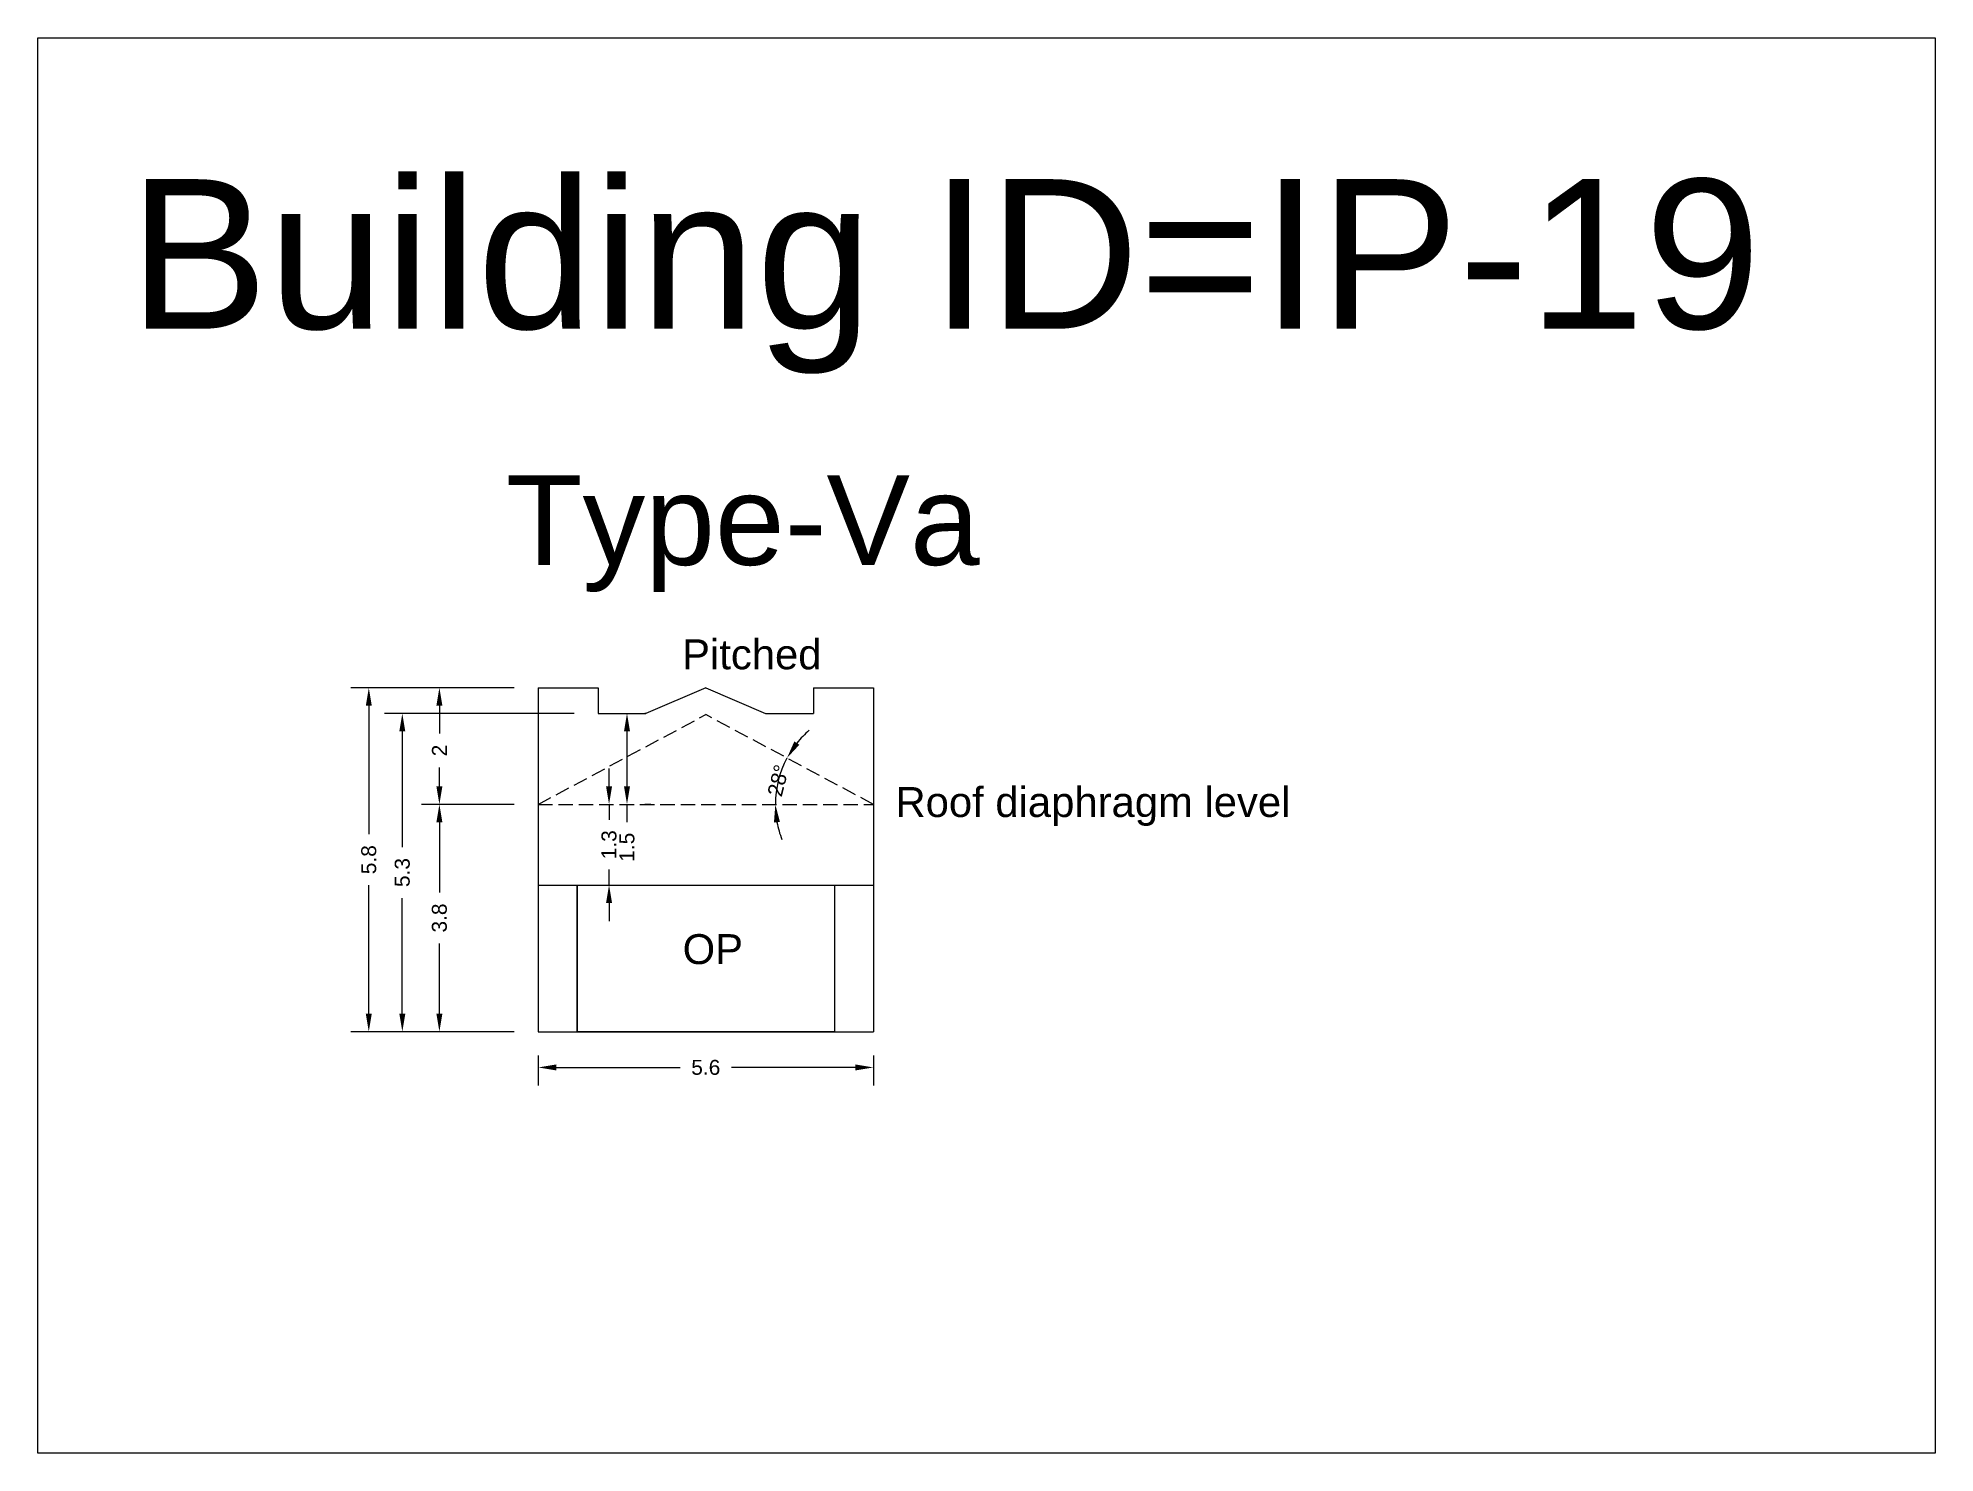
# Model space of a CAD drawing. Header units: metres. Extents: x 3416658 to 3417184, y -6712896 to -6712690.
# Drawn here: x 3417090.17 to 3417121.87, y -6712747.5 to -6712723.84 of the extents above; entities that cross this region are included whole.
import ezdxf

# ---------------------------------------------------------------- set-up
doc = ezdxf.new("R2010")
doc.units = ezdxf.units.M
doc.linetypes.add('ACAD_ISO02W100', pattern=[15, 12, -3])
doc.layers.add('Dotted', color=7, linetype='ACAD_ISO02W100', plot=False)
doc.styles.get("Standard").update_dxf_attribs({"font": 'arial.ttf'})
doc.dimstyles.new('ISO-25', dxfattribs={"dimtxt": 0.25, "dimasz": 0.3, "dimexe": 0.3, "dimexo": 0.4, "dimgap": 0.2, "dimtad": 0, "dimdec": 1, "dimdsep": 46, "dimtxsty": 'Standard', "dimcen": 2.5, "dimadec": 0, "dimazin": 0, "dimtfac": 1, "dimtdec": 1, "dimtmove": 0, "dimatfit": 3, "dimfxl": 1, "dimarcsym": 0})

# ---------------------------------------------------------------- blocks, each defined once
blk = doc.blocks.new('*D152')
at = {"color": 0, "lineweight": -2, "transparency": 16777216}
for p, q in [((3417098.13, -6712736.653), (3417096.578, -6712736.653)), ((3417096.878, -6712736.953), (3417096.878, -6712738.126)), ((3417096.878, -6712740.153), (3417096.878, -6712738.981)), ((3417098.13, -6712740.453), (3417096.578, -6712740.453))]:
    blk.add_line(p, q, dxfattribs=at)
at = {"color": 0, "transparency": 16777216}
for points in [[(3417096.828, -6712736.953), (3417096.928, -6712736.953), (3417096.878, -6712736.653)], [(3417096.828, -6712740.153), (3417096.928, -6712740.153), (3417096.878, -6712740.453)]]:
    blk.add_solid(points, dxfattribs=at)
at = {"layer": 'Defpoints', "color": 0, "transparency": 16777216}
for p in [(3417096.878, -6712736.653), (3417098.53, -6712736.653), (3417098.53, -6712740.453)]:
    blk.add_point(p, dxfattribs=at)
at = {"color": 0, "transparency": 16777216, "insert": (3417096.878, -6712738.553), "char_height": 0.25, "attachment_point": 5, "rotation": 90}
blk.add_mtext('3.8', dxfattribs=at)
blk = doc.blocks.new('*D153')
at = {"color": 0, "lineweight": -2, "transparency": 16777216}
for p, q in [((3417098.13, -6712734.703), (3417096.578, -6712734.703)), ((3417096.878, -6712735.003), (3417096.878, -6712735.471)), ((3417096.878, -6712736.353), (3417096.878, -6712736.036)), ((3417098.13, -6712736.653), (3417096.578, -6712736.653))]:
    blk.add_line(p, q, dxfattribs=at)
at = {"color": 0, "transparency": 16777216}
for points in [[(3417096.828, -6712735.003), (3417096.928, -6712735.003), (3417096.878, -6712734.703)], [(3417096.828, -6712736.353), (3417096.928, -6712736.353), (3417096.878, -6712736.653)]]:
    blk.add_solid(points, dxfattribs=at)
at = {"layer": 'Defpoints', "color": 0, "transparency": 16777216}
for p in [(3417096.878, -6712734.703), (3417098.53, -6712734.703), (3417098.53, -6712736.653)]:
    blk.add_point(p, dxfattribs=at)
at = {"color": 0, "transparency": 16777216, "insert": (3417096.878, -6712735.753), "char_height": 0.25, "attachment_point": 5, "rotation": 90}
blk.add_mtext('2', dxfattribs=at)
blk = doc.blocks.new('*D154')
at = {"color": 0, "lineweight": -2, "transparency": 16777216}
for p, q in [((3417098.53, -6712740.853), (3417098.53, -6712741.351)), ((3417098.83, -6712741.051), (3417100.902, -6712741.051)), ((3417103.83, -6712741.051), (3417101.757, -6712741.051)), ((3417104.13, -6712740.853), (3417104.13, -6712741.351))]:
    blk.add_line(p, q, dxfattribs=at)
at = {"color": 0, "transparency": 16777216}
for points in [[(3417098.83, -6712741.001), (3417098.83, -6712741.101), (3417098.53, -6712741.051)], [(3417103.83, -6712741.001), (3417103.83, -6712741.101), (3417104.13, -6712741.051)]]:
    blk.add_solid(points, dxfattribs=at)
at = {"layer": 'Defpoints', "color": 0, "transparency": 16777216}
for p in [(3417098.53, -6712740.453), (3417104.13, -6712740.453), (3417104.13, -6712741.051)]:
    blk.add_point(p, dxfattribs=at)
at = {"color": 0, "transparency": 16777216, "insert": (3417101.33, -6712741.051), "char_height": 0.25, "attachment_point": 5}
blk.add_mtext('5.6', dxfattribs=at)
blk = doc.blocks.new('*D151')
at = {"color": 0, "lineweight": -2, "transparency": 16777216}
for p, q in [((3417098.13, -6712734.703), (3417095.398, -6712734.703)), ((3417095.698, -6712735.003), (3417095.698, -6712737.151)), ((3417095.698, -6712740.153), (3417095.698, -6712738.006)), ((3417098.13, -6712740.453), (3417095.398, -6712740.453))]:
    blk.add_line(p, q, dxfattribs=at)
at = {"color": 0, "transparency": 16777216}
for points in [[(3417095.648, -6712735.003), (3417095.748, -6712735.003), (3417095.698, -6712734.703)], [(3417095.648, -6712740.153), (3417095.748, -6712740.153), (3417095.698, -6712740.453)]]:
    blk.add_solid(points, dxfattribs=at)
at = {"layer": 'Defpoints', "color": 0, "transparency": 16777216}
for p in [(3417095.698, -6712734.703), (3417098.53, -6712734.703), (3417098.53, -6712740.453)]:
    blk.add_point(p, dxfattribs=at)
at = {"color": 0, "transparency": 16777216, "insert": (3417095.698, -6712737.578), "char_height": 0.25, "attachment_point": 5, "rotation": 90}
blk.add_mtext('5.8', dxfattribs=at)
blk = doc.blocks.new('*D155')
at = {"color": 0, "lineweight": -2, "transparency": 16777216}
for p, q in [((3417099.713, -6712736.353), (3417099.713, -6712736.053)), ((3417099.713, -6712736.653), (3417099.713, -6712736.913)), ((3417099.888, -6712736.653), (3417100.013, -6712736.653)), ((3417099.713, -6712738.003), (3417099.713, -6712737.744)), ((3417099.888, -6712738.003), (3417100.013, -6712738.003)), ((3417099.713, -6712738.303), (3417099.713, -6712738.603))]:
    blk.add_line(p, q, dxfattribs=at)
at = {"color": 0, "transparency": 16777216}
for points in [[(3417099.663, -6712736.353), (3417099.763, -6712736.353), (3417099.713, -6712736.653)], [(3417099.663, -6712738.303), (3417099.763, -6712738.303), (3417099.713, -6712738.003)]]:
    blk.add_solid(points, dxfattribs=at)
at = {"layer": 'Defpoints', "color": 0, "transparency": 16777216}
for p in [(3417099.488, -6712736.653), (3417099.713, -6712736.653), (3417099.488, -6712738.003)]:
    blk.add_point(p, dxfattribs=at)
at = {"color": 0, "transparency": 16777216, "insert": (3417099.713, -6712737.328), "char_height": 0.25, "attachment_point": 5, "rotation": 90}
blk.add_mtext('1.3', dxfattribs=at)
blk = doc.blocks.new('*D156')
at = {"color": 0, "lineweight": -2, "transparency": 16777216}
for start, end in [(130.8037, 141.3126), (151.8214, 180), (190.5089, 201.0177)]:
    blk.add_arc((3417104.13, -6712736.653), 1.638, start, end, dxfattribs=at)
at = {"color": 0, "transparency": 16777216}
for points in [[(3417102.893, -6712735.657), (3417102.809, -6712735.602), (3417102.686, -6712735.88)], [(3417102.469, -6712736.957), (3417102.569, -6712736.948), (3417102.492, -6712736.653)]]:
    blk.add_solid(points, dxfattribs=at)
at = {"layer": 'Defpoints', "color": 0, "transparency": 16777216}
for p in [(3417101.33, -6712735.153), (3417102.579, -6712736.126), (3417098.53, -6712736.653), (3417104.13, -6712736.653), (3417104.13, -6712736.653)]:
    blk.add_point(p, dxfattribs=at)
at = {"color": 0, "transparency": 16777216, "insert": (3417102.541, -6712736.255), "char_height": 0.25, "attachment_point": 5, "rotation": 75.9107}
blk.add_mtext('28°', dxfattribs=at)
blk = doc.blocks.new('*D157')
at = {"color": 0, "lineweight": -2, "transparency": 16777216}
for p, q in [((3417100.33, -6712735.133), (3417100.313, -6712735.133)), ((3417100.013, -6712735.433), (3417100.013, -6712736.353)), ((3417100.013, -6712736.653), (3417100.013, -6712736.953)), ((3417100.413, -6712736.653), (3417100.313, -6712736.653))]:
    blk.add_line(p, q, dxfattribs=at)
at = {"color": 0, "transparency": 16777216}
for points in [[(3417099.963, -6712735.433), (3417100.063, -6712735.433), (3417100.013, -6712735.133)], [(3417099.963, -6712736.353), (3417100.063, -6712736.353), (3417100.013, -6712736.653)]]:
    blk.add_solid(points, dxfattribs=at)
at = {"layer": 'Defpoints', "color": 0, "transparency": 16777216}
for p in [(3417099.93, -6712735.133), (3417100.013, -6712736.653), (3417100.013, -6712736.653)]:
    blk.add_point(p, dxfattribs=at)
at = {"color": 0, "transparency": 16777216, "insert": (3417100.013, -6712737.37), "char_height": 0.25, "attachment_point": 5, "rotation": 90}
blk.add_mtext('1.5', dxfattribs=at)
blk = doc.blocks.new('*D158')
at = {"color": 0, "lineweight": -2, "transparency": 16777216}
for p, q in [((3417099.13, -6712735.133), (3417095.958, -6712735.133)), ((3417096.258, -6712735.433), (3417096.258, -6712737.366)), ((3417096.258, -6712740.153), (3417096.258, -6712738.221)), ((3417098.13, -6712740.453), (3417095.958, -6712740.453))]:
    blk.add_line(p, q, dxfattribs=at)
at = {"color": 0, "transparency": 16777216}
for points in [[(3417096.208, -6712735.433), (3417096.308, -6712735.433), (3417096.258, -6712735.133)], [(3417096.208, -6712740.153), (3417096.308, -6712740.153), (3417096.258, -6712740.453)]]:
    blk.add_solid(points, dxfattribs=at)
at = {"layer": 'Defpoints', "color": 0, "transparency": 16777216}
for p in [(3417096.258, -6712735.133), (3417099.53, -6712735.133), (3417098.53, -6712740.453)]:
    blk.add_point(p, dxfattribs=at)
at = {"color": 0, "transparency": 16777216, "insert": (3417096.258, -6712737.793), "char_height": 0.25, "attachment_point": 5, "rotation": 90}
blk.add_mtext('5.3', dxfattribs=at)

msp = doc.modelspace()

# ---------------------------------------------------------------- linework, layer by layer
for points in [[(3417090.169, -6712723.841), (3417121.873, -6712723.841), (3417121.873, -6712747.497), (3417090.169, -6712747.497)], [(3417099.18, -6712738.003), (3417103.48, -6712738.003), (3417103.48, -6712740.453), (3417099.18, -6712740.453)]]:
    msp.add_lwpolyline(points, close=True)
for points in [[(3417098.53, -6712734.703), (3417098.53, -6712740.453)], [(3417098.53, -6712734.703), (3417098.53, -6712740.453)], [(3417098.53, -6712734.703), (3417099.53, -6712734.703)], [(3417099.53, -6712734.703), (3417099.53, -6712735.133)], [(3417101.33, -6712734.703), (3417100.33, -6712735.133)], [(3417101.33, -6712734.703), (3417102.33, -6712735.133)], [(3417103.13, -6712734.703), (3417103.13, -6712735.133)], [(3417103.13, -6712734.703), (3417104.13, -6712734.703)], [(3417104.13, -6712734.703), (3417104.13, -6712740.453)], [(3417104.13, -6712734.703), (3417104.13, -6712740.453)], [(3417099.53, -6712735.133), (3417100.33, -6712735.133)], [(3417102.33, -6712735.133), (3417103.13, -6712735.133)], [(3417098.53, -6712738.003), (3417104.13, -6712738.003)], [(3417099.18, -6712738.003), (3417099.18, -6712740.453)], [(3417103.48, -6712738.003), (3417103.48, -6712740.453)], [(3417098.53, -6712740.453), (3417104.13, -6712740.453)]]:
    msp.add_lwpolyline(points)
at = {"layer": 'Dotted', "ltscale": 0.02}
for points in [[(3417098.53, -6712736.653), (3417101.33, -6712735.153)], [(3417104.13, -6712736.653), (3417101.33, -6712735.153)], [(3417098.53, -6712736.653), (3417104.13, -6712736.653)]]:
    msp.add_lwpolyline(points, dxfattribs=at)

# ---------------------------------------------------------------- texts
at = {"attachment_point": 1}
for s, heights, insert, char_height in [('Building ID=IP-19', [0.517], (3417091.687, -6712726.202), 2.5), ('Type-Va  ', [0.517], (3417097.99, -6712731.151), 1.5), ('Pitched', [0], (3417100.934, -6712733.895), 0.5), ('Roof diaphragm level ', [0], (3417104.5, -6712736.364), 0.5), ('OP', [0], (3417100.943, -6712738.823), 0.5)]:
    msp.add_mtext_dynamic_manual_height_columns(s, width=67.86454, gutter_width=12.5, heights=heights, dxfattribs=dict(at, insert=insert, char_height=char_height))

# ---------------------------------------------------------------- dimensions: what is measured, and where the dimension line sits
for base, p1, p2, picture, middle in [((3417095.698332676, -6712734.703457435), (3417098.529692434, -6712740.453457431), (3417098.529692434, -6712734.703457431), '*D151', (3417095.698332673, -6712737.578457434)), ((3417096.258, -6712735.133), (3417098.53, -6712740.453), (3417099.53, -6712735.133), '*D158', (3417096.258, -6712737.793)), ((3417100.013, -6712736.653), (3417099.93, -6712735.133), (3417100.013, -6712736.653), '*D157', (3417100.013, -6712737.37)), ((3417096.878, -6712736.653), (3417098.53, -6712740.453), (3417098.53, -6712736.653), '*D152', (3417096.878, -6712738.553))]:
    dim = msp.add_linear_dim(base=base, p1=p1, p2=p2, angle=90, dimstyle='ISO-25')
    dim.commit()
    dim.dimension.update_dxf_attribs({"geometry": picture, "text_midpoint": middle})
dim = msp.add_linear_dim(base=(3417096.877916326, -6712734.703457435), p1=(3417098.529692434, -6712736.653457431), p2=(3417098.529692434, -6712734.703457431), angle=90, dimstyle='ISO-25', override={"dimtmove": 1})
dim.commit()
dim.dimension.update_dxf_attribs({"geometry": '*D153', "text_midpoint": (3417096.877916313, -6712735.753457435), "dimtype": 160})
dim = msp.add_angular_dim_2l(base=(3417102.579, -6712736.126), line1=((3417098.53, -6712736.653), (3417104.13, -6712736.653)), line2=((3417104.13, -6712736.653), (3417101.33, -6712735.153)), dimstyle='ISO-25')
dim.commit()
dim.dimension.update_dxf_attribs({"geometry": '*D156', "text_midpoint": (3417102.541, -6712736.255), "dimtype": 162})
dim = msp.add_linear_dim(base=(3417099.712839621, -6712736.653457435), p1=(3417099.487821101, -6712738.003457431), p2=(3417099.487821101, -6712736.653457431), angle=90, dimstyle='ISO-25')
dim.commit()
dim.dimension.update_dxf_attribs({"geometry": '*D155', "text_midpoint": (3417099.712839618, -6712737.328457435), "dimtype": 160})
dim = msp.add_linear_dim(base=(3417104.13, -6712741.051), p1=(3417098.53, -6712740.453), p2=(3417104.13, -6712740.453), dimstyle='ISO-25')
dim.commit()
dim.dimension.update_dxf_attribs({"geometry": '*D154', "text_midpoint": (3417101.33, -6712741.051)})

doc.saveas('drawing.dxf')
